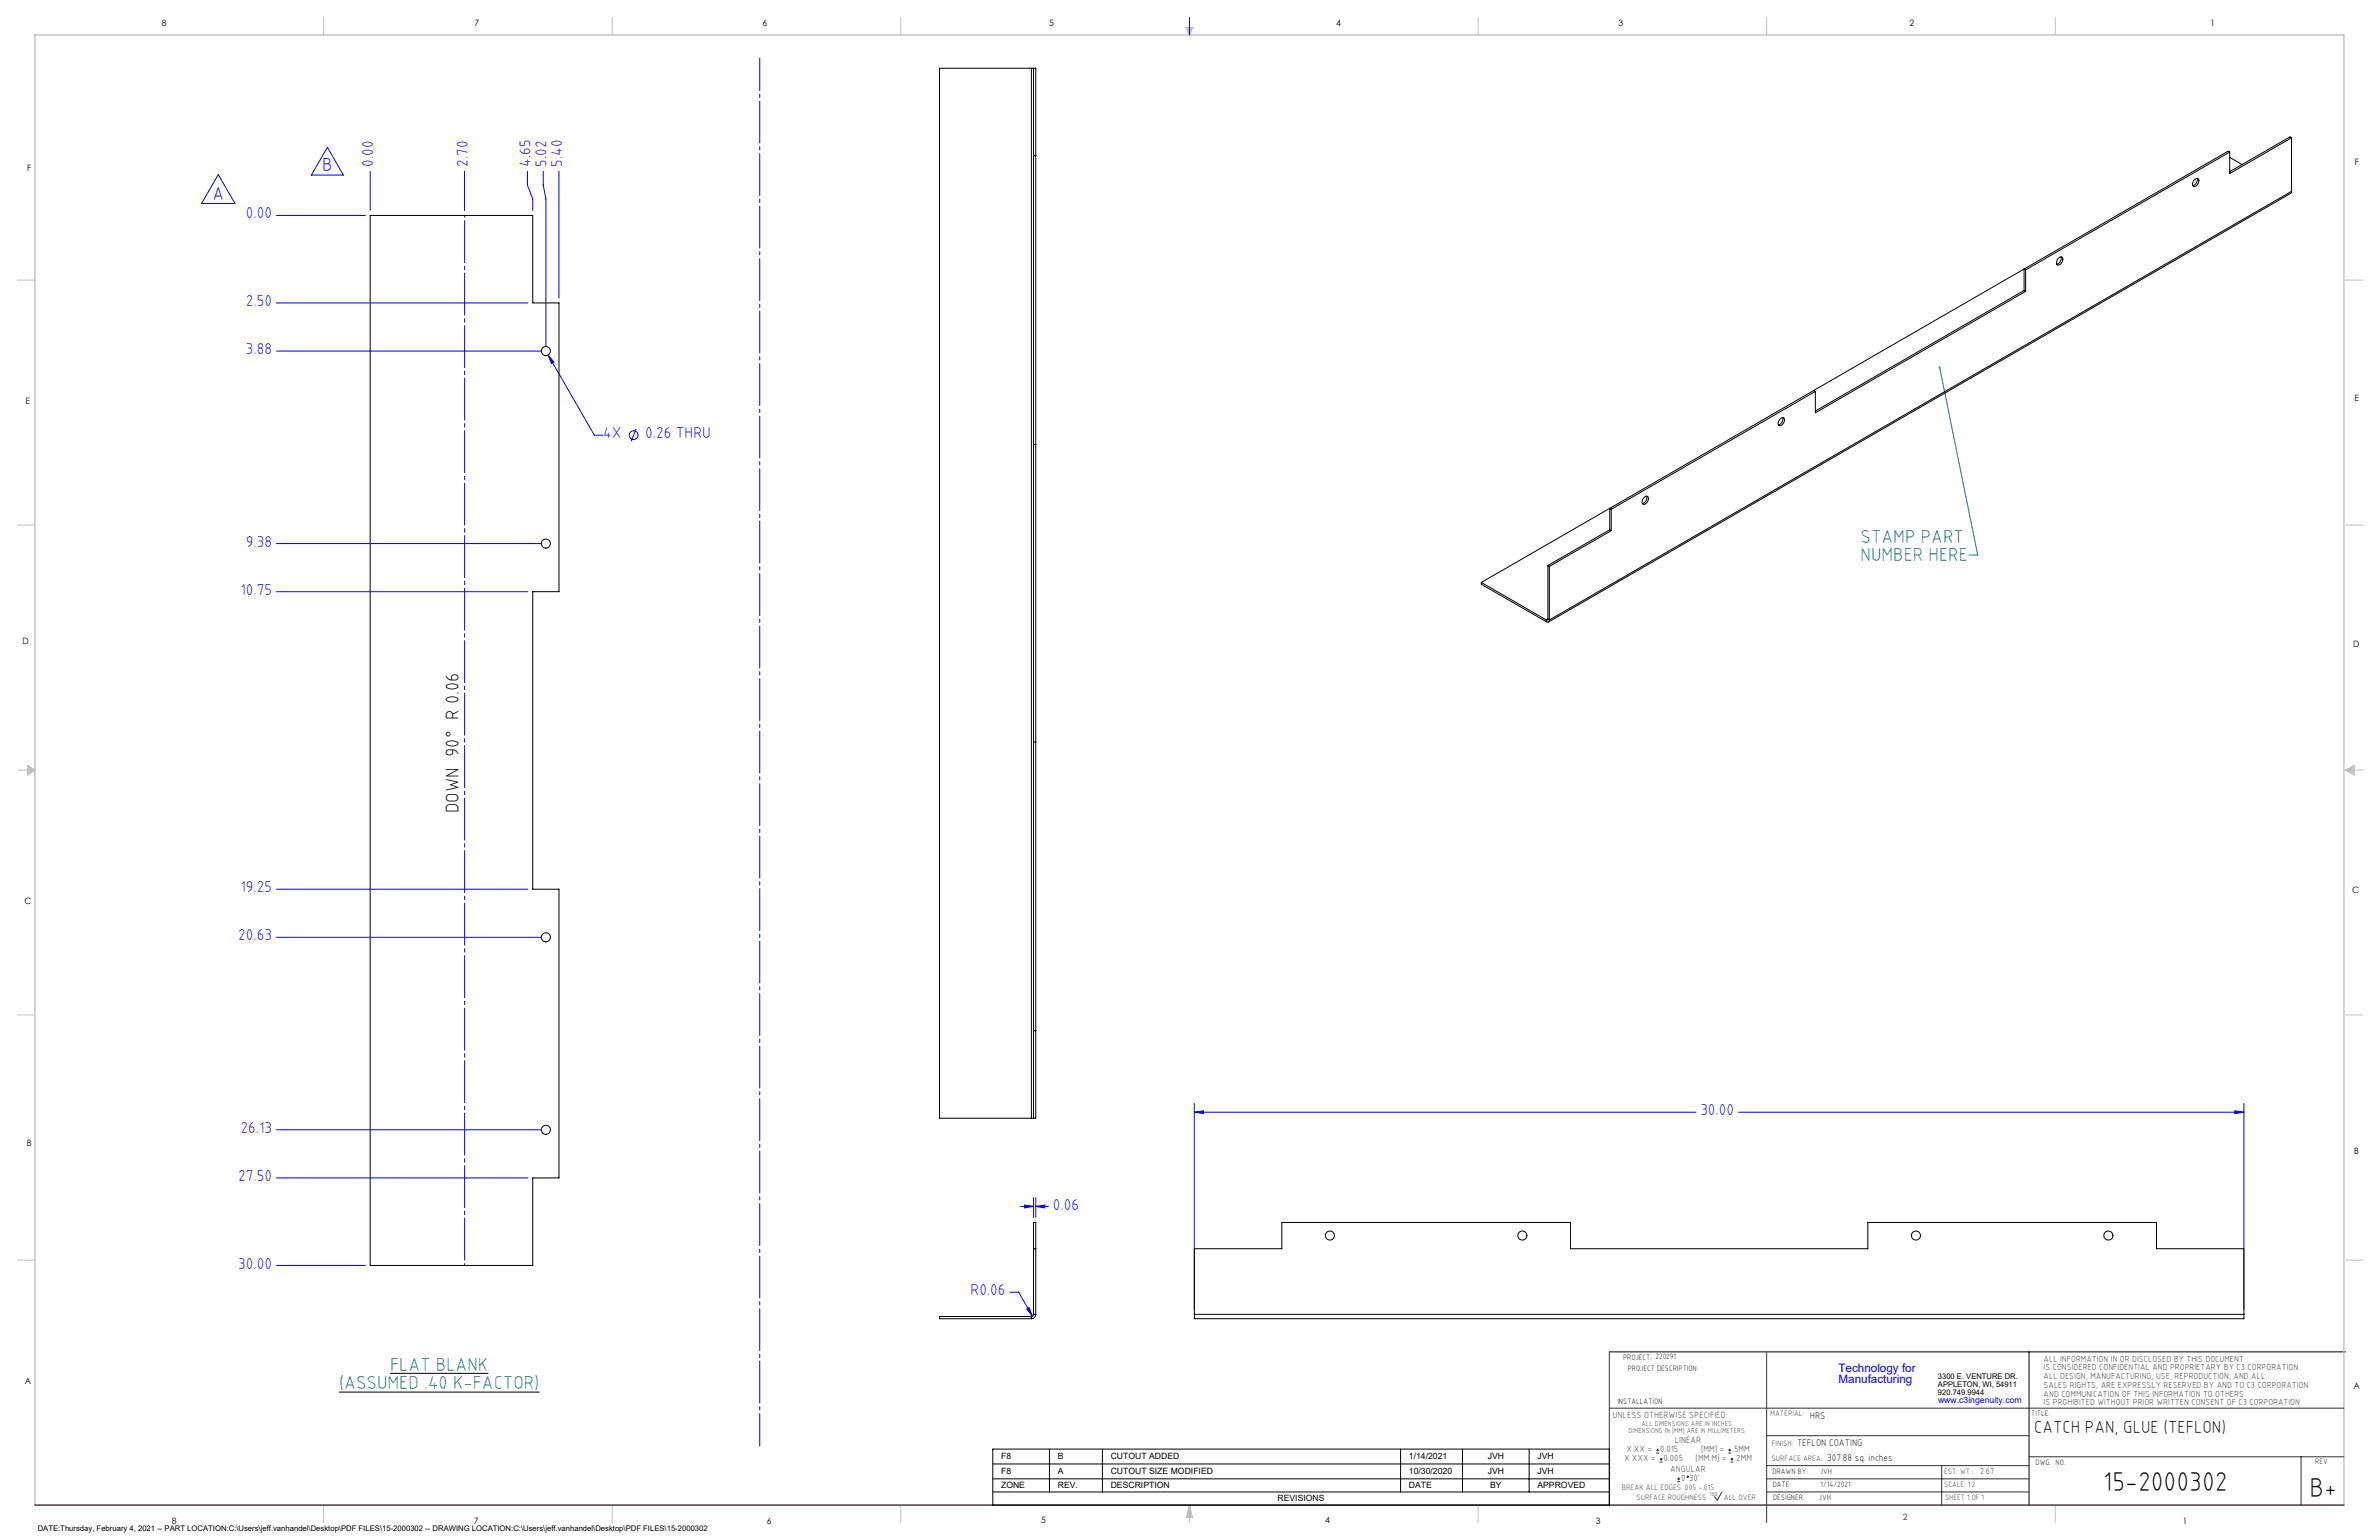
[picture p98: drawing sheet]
<svg xmlns="http://www.w3.org/2000/svg" width="864mm" height="559mm" viewBox="0 0 864 559" stroke-linecap="round" stroke-linejoin="round" font-family="sans-serif">
<defs><g id="words">
<g font-size="9.9">
<text x="763.5" y="541.1">15-2000302</text>
<text x="838.3" y="543.2">B+</text>
</g>
<g font-size="6.8" fill="#00f">
<text x="117" y="62.1">B</text>
<text x="77.2" y="72.4">A</text>
</g>
<g font-size="6.8" fill="#008080">
<text x="675.4" y="196.9">STAMP PART</text>
<text x="675.4" y="203.7">NUMBER HERE</text>
<text x="141.6" y="497.3">FLAT BLANK</text>
<text x="123.1" y="504.1">(ASSUMED .40 K-FACTOR)</text>
</g>
<text font-size="6.8" x="166.6" y="295.1" transform="rotate(-90 166.6 295.1)">DOWN 90° R 0.06</text>
<text font-size="6.3" x="738.4" y="519.9">CATCH PAN, GLUE (TEFLON)</text>
<g font-size="5.7" fill="#00f">
<text x="135.5" y="60.6" transform="rotate(-90 135.5 60.6)">0.00</text>
<text x="169.8" y="60.6" transform="rotate(-90 169.8 60.6)">2.70</text>
<text x="192.6" y="60.6" transform="rotate(-90 192.6 60.6)">4.65</text>
<text x="198.3" y="60.6" transform="rotate(-90 198.3 60.6)">5.02</text>
<text x="204.1" y="60.6" transform="rotate(-90 204.1 60.6)">5.40</text>
<text x="89.3" y="79.3">0.00</text>
<text x="89.3" y="111">2.50</text>
<text x="89.3" y="128.5">3.88</text>
<text x="219" y="159">4X</text>
<text x="234.3" y="159">0.26 THRU</text>
<text x="89.3" y="198.3">9.38</text>
<text x="87.3" y="215.8">10.75</text>
<text x="87.3" y="323.8">19.25</text>
<text x="86.5" y="341.2">20.63</text>
<text x="617.2" y="404.7">30.00</text>
<text x="87.3" y="411.1">26.13</text>
<text x="86.5" y="428.5">27.50</text>
<text x="382.2" y="438.9">0.06</text>
<text x="86.5" y="460.3">30.00</text>
<text x="352.3" y="470">R0.06</text>
</g>
<g font-size="4.2" fill="#00f">
<text x="667.4" y="497.7">Technology for</text>
<text x="667.4" y="502">Manufacturing</text>
</g>
<g font-size="3.5">
<text x="657" y="514.9">HRS</text>
<text x="652.4" y="524.7">TEFLON COATING</text>
<text x="663.3" y="530.1">307.88 sq. inches</text>
</g>
<g font-size="3.3" fill="#382c30">
<text x="585.4" y="514.4">UNLESS OTHERWISE SPECIFIED:</text>
<text x="590.4" y="526.8">X.XX =</text>
<text x="602.6" y="526.8">0.015</text>
<text x="608" y="523.6">LINEAR</text>
<text x="617.5" y="526.8">[MM] =</text>
<text x="628.8" y="526.8">.5MM</text>
<text x="589.6" y="530.1">X.XXX =</text>
<text x="603.9" y="530.1">0.005</text>
<text x="606.3" y="534">ANGULAR</text>
<text x="615.5" y="530.1">[MM.M] =</text>
<text x="629.6" y="530.1">.2MM</text>
<text x="610.3" y="537.3">0</text>
<text x="613.2" y="537.3">30'</text>
</g>
<g font-size="3.2">
<text x="58.8" y="9.6">8</text>
<text x="172.3" y="9.5">7</text>
<text x="276.8" y="9.5">6</text>
<text x="380.9" y="9.6">5</text>
<text x="485" y="9.5">4</text>
<text x="587.5" y="9.5">3</text>
<text x="693.1" y="9.5">2</text>
<text x="802.4" y="9.5">1</text>
<text x="854.9" y="59.8">F</text>
<text x="9.9" y="62">F</text>
<text x="9.3" y="146.5">E</text>
<text x="854.7" y="145.5">E</text>
<text x="8.2" y="233.6">D</text>
<text x="854.3" y="234.9">D</text>
<text x="8.9" y="328.1">C</text>
<text x="853.9" y="324.1">C</text>
<text x="9.7" y="415.8">B</text>
<text x="854.6" y="418.6">B</text>
<text x="9" y="502">A</text>
<text x="854.3" y="503.9">A</text>
<text x="62.3" y="552.9">8</text>
<text x="172" y="552.9">7</text>
<text x="278.3" y="552.9">6</text>
<text x="377.9" y="552.8">5</text>
<text x="481" y="552.8">4</text>
<text x="579.3" y="552.8">3</text>
<text x="792.4" y="552.8">1</text>
</g>
<g font-size="3.2" fill="#382c30">
<text x="741.9" y="494.1">ALL INFORMATION IN OR DISCLOSED BY THIS DOCUMENT</text>
<text x="741.9" y="497.3">IS CONSIDERED CONFIDENTIAL AND PROPRIETARY BY C3 CORPORATION.</text>
<text x="741.9" y="500.4">ALL DESIGN, MANUFACTURING, USE, REPRODUCTION, AND ALL</text>
<text x="741.9" y="503.6">SALES RIGHTS, ARE EXPRESSLY RESERVED BY AND TO C3 CORPORATION</text>
<text x="741.9" y="506.8">AND COMMUNICATION OF THIS INFORMATION TO OTHERS</text>
<text x="741.9" y="510">IS PROHIBITED WITHOUT PRIOR WRITTEN CONSENT OF C3 CORPORATION</text>
<text x="718.8" y="534.7">2.67</text>
<text x="690.7" y="551.6">2</text>
</g>
<text font-size="3.1" fill="#00f" x="703.5" y="509.2">www.c3ingenuity.com</text>
<g font-size="3.1">
<text x="363.4" y="529.6">F8</text>
<text x="384" y="529.6">B</text>
<text x="403.2" y="529.6">CUTOUT ADDED</text>
<text x="511.4" y="529.6">1/14/2021</text>
<text x="540" y="529.6">JVH</text>
<text x="558.1" y="529.6">JVH</text>
<text x="363.4" y="535">F8</text>
<text x="384" y="535">A</text>
<text x="403.2" y="535">CUTOUT SIZE MODIFIED</text>
<text x="511.4" y="535">10/30/2020</text>
<text x="540" y="535">JVH</text>
<text x="558.1" y="535">JVH</text>
<text x="363.4" y="540">ZONE</text>
<text x="384" y="540">REV.</text>
<text x="403.2" y="540">DESCRIPTION</text>
<text x="463.8" y="544.8">REVISIONS</text>
<text x="511.4" y="540">DATE</text>
<text x="540.9" y="540">BY</text>
<text x="558.1" y="540">APPROVED</text>
</g>
<g font-size="2.8">
<text x="589.2" y="493.3">PROJECT: 220291</text>
<text x="590.9" y="497.3">PROJECT DESCRIPTION:</text>
<text x="703.5" y="500.5">3300 E. VENTURE DR.</text>
<text x="703.5" y="503.3">APPLETON, WI, 54911</text>
<text x="587.1" y="509.6">INSTALLATION:</text>
<text x="703.5" y="506.2">920.749.9944</text>
<text x="737.3" y="513.8">TITLE:</text>
<text x="738.9" y="531.5">DWG. NO.</text>
<text x="840.5" y="531.3">REV</text>
<text x="643.4" y="534.9">DRAWN BY:</text>
<text x="643.5" y="539.7">DATE:</text>
<text x="660.7" y="534.7">JVH</text>
<text x="660.9" y="539.6">1/14/2021</text>
<text x="643.6" y="544.4">DESIGNER:</text>
<text x="660.3" y="544.3">JVH</text>
<text x="13.7" y="555.5">DATE:Thursday, February 4, 2021 -- PART LOCATION:C:\Users\jeff.vanhandel\Desktop\PDF FILES\15-2000302 -- DRAWING LOCATION:C:\Users\jeff.vanhandel\Desktop\PDF FILES\15-2000302</text>
</g>
<g font-size="2.8" fill="#382c30">
<text x="642.6" y="513.8">MATERIAL:</text>
<text x="643.2" y="524.8">FINISH:</text>
<text x="643.1" y="530.1">SURFACE AREA:</text>
<text x="705.7" y="534.7">EST. WT.:</text>
<text x="705.7" y="539.7">SCALE: 1:2</text>
<text x="588.8" y="540.5">BREAK ALL EDGES .005 -.015</text>
<text x="594" y="544.2">SURFACE ROUGHNESS</text>
<text x="625.8" y="544.2">ALL OVER</text>
<text x="706.1" y="544.4">SHEET 1 OF 1</text>
</g>
<g font-size="2.5" fill="#382c30">
<text x="591.2" y="520.1">DIMENSIONS IN [MM] ARE IN MILLIMETERS</text>
<text x="595.9" y="517.3">ALL DIMENSIONS ARE IN INCHES</text>
</g>
<text font-size="2.2" fill="#382c30" x="620.6" y="542.9">160</text>
</g></defs>
<g fill="none" stroke="#000" stroke-width=".36">
<path d="M141.6 498.3h35.7M584.2 490.5h267.3M736.6 490.5v55.6M123.1 505.1h72.8M360.4 525.8h223.8v20.3h-223.8zM360.4 531.2h223.8M360.4 536.6h223.8M381 525.8v15.6M400.2 525.8v15.6M508.4 525.8v15.6M530.9 525.8v15.6M555.1 525.8v15.6"/>
<path d="M360.4 541.4h223.8"/>
</g>
<g fill="none" stroke="#c0c0c0" stroke-width=".36">
<path d="M117.5 6.4v6.3M222.2 6.4v6.3M327 6.4v6.3M430.4 9.9h2.7l-1.3 2.8zM430.9 9.9l.9 2.8M431.2 9.9l.6 2.8M432.1 9.9l-.3 2.8M432.6 9.9l-.8 2.8M536.6 6.4v6.3M641.3 6.4v6.3M746.1 6.4v6.3M6.3 101.6h6.4"/>
<path d="M851.5 101.6h6.3M6.3 190.5h6.4M851.5 190.5h6.3M6.3 279.4h6.4M10.1 277.7l2.6 1.7-2.6 1.9zM10.1 278.2l2.6 1.2M10.1 278.8l2.6 .6M12.7 279.4l-2.6 1.2M12.7 279.4l-2.6 .5M851.5 279.4h6.3M851.5 279.4l3.1 .5M851.5 279.4l3.1 1.2"/>
<path d="M851.5 279.4l3.1-1.7v3.6zM854.6 278.8l-3.1 .6M854.6 278.2l-3.1 1.2M6.3 368.3h6.4M851.5 368.3h6.3M6.3 457.2h6.4M851.5 457.2h6.3M117.5 546.1v6.4M222.2 546.1v6.4M327 546.1v6.4M431.8 546.1v6.4M431.8 546.1l1.1 4.5h-2.2z"/>
<path d="M431.8 546.1l.6 4.5M431.8 546.1l-.9 4.5M431.8 546.1l-.4 4.5M431.8 546.1l.3 4.5M536.6 546.1v6.4M746.1 546.1v6.4"/>
</g>
<path d="M12.7 546.1v-533.4h838.2v533.4" fill="none" stroke="#c0c0c0" stroke-width=".5"/>
<g fill="none" stroke="#00f" stroke-width=".36">
<path d="M431.8 6.4v6.3M118.9 53.4l5.7 10.1h-11.6zM79.2 63.4l6.1 10.4h-12.1zM100.4 78.2h32.2M134.4 62.2v14.2M168.6 62.2v14.2M191.5 62.2v5l1.9 5v4.2M197.2 62.2v5l1 5v53.4M202.9 62.2v45.9M100.4 109.9h91.2M100.4 127.4h96M199 128.8l2.1 2.6-.9 .5z"/>
<path d="M199 128.8l16.8 29.1h3.1M230.9 155.6l-1.8 4.6M100.4 197.2h96M100.4 214.7h91.2M100.4 322.7h91.2M100.4 340.1h96M100.4 410h96M433.6 403.6l3.2-.6v1.1zM433.6 400.4v74.7M433.6 403.6h182M631.1 403.6h183.5M811.2 403l3.4 .6-3.4 .5z"/>
<path d="M814.6 400.4v74.7M100.4 427.4h91.2M370.4 437.8h4.8M371.9 437.3l3.3 .5-3.3 .5zM375.2 434.6v7.2M376 437.8l3.3-.5v1zM376 434.6v7.2M376 437.8h4.6M100.4 459.2h32.2M366.6 468.9h3.2l5 8.7M372.7 475l.9-.5 1.2 3.1z"/>
<circle cx="230" cy="157.9" r="1.59"/>
</g>
<path d="M584.2 490.5v55.6M641.3 490.7v61.8M584.2 511h266.7M641.3 520.9h95.3M641.3 531.8h95.3M641.3 536.6h95.3M704.8 531.8v14.3M736.6 528.6h114.3M835.3 528.6v17.5M625.1 541.4l-1.7 2.9-1-1.2M641.3 541.4h95.3" fill="none" stroke="#382c30" stroke-width=".36"/>
<path d="M12.7 546.1h838.2" fill="none" stroke="#382c30" stroke-width=".5"/>
<path d="M704.1 133.3l13.8 68.1h-3.1" fill="none" stroke="#008080" stroke-width=".36"/>
<path d="M168.7 78.1v381" fill="none" stroke="#0000a0" stroke-width=".36" stroke-dasharray="15.2 1.3 1.3 1.3" stroke-dashoffset="-1.9"/>
<path d="M275.8 21.1v503.6" fill="none" stroke="#00f" stroke-width=".36" stroke-dasharray="15.2 1.3 1.3 1.3" stroke-dashoffset="3.5"/>
<path d="M703.8 133.1l.2-.1 .1 .3-.1-.3a.35 .35 0 0 1 .5 .4 .35 .35 0 0 1-.5 .3 .35 .35 0 0 1-.2-.6z" fill="#008080"/>
<path d="M199 128.8l1.2 3.1 .9-.5zM372.7 475l2.1 2.6-1.2-3.1zM371.9 437.3l3.3 .5-3.3 .5zM376 437.8l3.3-.5v1zM433.6 403.6l3.2-.6v1.1zM811.2 403l3.4 .6-3.4 .5z" fill="#00f"/>
<g fill="none" stroke="#000" stroke-width=".36">
<path d="M374.4 24.8h.8M374.4 24.8v381M374.4 24.8h-33.3v381h33.3M375.2 24.8h.8v381h-.8M375.2 24.8v381M375.2 56.5h.8M809.4 55.2l-74.1 42.7M809.4 57.1l4.5 2.6M809.4 55.2l-.6-.3-74 42.7M831.8 50v19.4M831.8 50l-.5-.3-21.9 12.6M831.8 50l-22.4 13v-7.8"/>
<path d="M134.4 78.2h59v31.7h9.5v104.8h-9.5v108h9.5v104.7h-9.5v31.8h-59zM796.6 65.2a.94 .94 0 0 1 1.6-.1 2.02 2.02 0 0 1-1.9 2.5 1.71 1.71 0 0 1 .3-2.4zM797.6 64.7a2.26 2.26 0 0 1-1.6 2.7M831.8 69.4l-.3 .8-269.4 155.5M831.8 69.4l-269.4 155.6M734.8 97.6l-76.4 44.1M734.8 97.6l.5 .3M734.8 97.6v7.8M735.3 97.9v7.8M747.2 93.7a.94 .94 0 0 1 1.6-.1 2.07 2.07 0 0 1-1.9 2.6 1.75 1.75 0 0 1 .3-2.5zM748.2 93.2a2.26 2.26 0 0 1-1.6 2.7M734.8 105.4l.5 .3"/>
<path d="M734.8 105.4l-75.8 43.8M735.3 105.7l-76.3 44.1v-7.8M646.5 151.7l.8-.2a1.81 1.81 0 0 1-1.1 3h-.3a1.79 1.79 0 0 1 .6-2.8zM647.1 151.5a2.26 2.26 0 0 1-1.5 2.7M658.4 141.7l.6 .3M658.4 141.7l-74.1 42.8M659 142l-74.1 42.8M375.2 161.3h.8M584.3 192.2l.6 .3M584.3 192.2l-22.4 13M584.3 184.5l.6 .3M584.3 184.5v7.7"/>
<path d="M584.3 184.5l-46.6 26.8M584.9 192.5l-22.5 13M584.9 184.8v7.7M596.8 180.6a.87 .87 0 0 1 .7-.5 .87 .87 0 0 1 .8 .4 2.02 2.02 0 0 1-1.9 2.5 1.68 1.68 0 0 1 .4-2.4zM597.7 180a2.28 2.28 0 0 1-1.5 2.7M537.7 211.3l23.6 13.7M537.7 211.3v.7l23.6 13.6M561.9 205.2l.5 .3M561.9 205.2v19.4M562.4 205.5v19.5M561.3 225v.6M561.9 224.6l-.2 .4h-.4"/>
<path d="M561.9 224.6l.5 .4M561.9 224.6l-.6 .4M562.4 225a.66 .66 0 0 1-.3 .7 .66 .66 0 0 1-.8-.1M375.2 269.2h.8M375.2 374h.8M374.4 405.8h.8M375.2 453.1h.8M374.4 477.7v.8M374.4 477.7h-33.3v.8h33.3M375.2 476.9l-.2 .5-.6 .3M375.2 476.9v-33.3h.8v33.3M375.2 476.9h.8"/>
<path d="M376 476.9a1.63 1.63 0 0 1-1.6 1.6M433.6 476.9v1.6h381v-1.6M433.6 476.9h381M433.6 476.9v-23.8h31.7v-9.5h104.8v9.5h107.9v-9.5h104.8v9.5h31.8v23.8"/>
<circle cx="198.2" cy="127.4" r="1.65"/>
<circle cx="198.2" cy="197.2" r="1.65"/>
<circle cx="198.2" cy="340.1" r="1.65"/>
<circle cx="198.2" cy="410" r="1.65"/>
<circle cx="482.8" cy="448.3" r="1.65"/>
<circle cx="552.6" cy="448.3" r="1.65"/>
<circle cx="695.5" cy="448.3" r="1.65"/>
<circle cx="765.4" cy="448.3" r="1.65"/>
</g>
<g fill="none" stroke="#382c30" stroke-width=".36">
<path d="M601.2 527.3h1.1M601.2 526.2h1.1M601.7 525.7v1M602.5 530.5h1M602.5 529.5h1M603 529v1M608.9 537.7h1M608.9 536.6h1M609.4 536.1v1.1M627.4 527.3h1M627.4 526.2h1M627.9 525.7v1"/>
<path d="M628.2 530.5h1M628.2 529.5h1M628.7 529v1"/>
<circle cx="612.7" cy="535.9" r=".27"/>
</g>
<use href="#words"/>
</svg>
